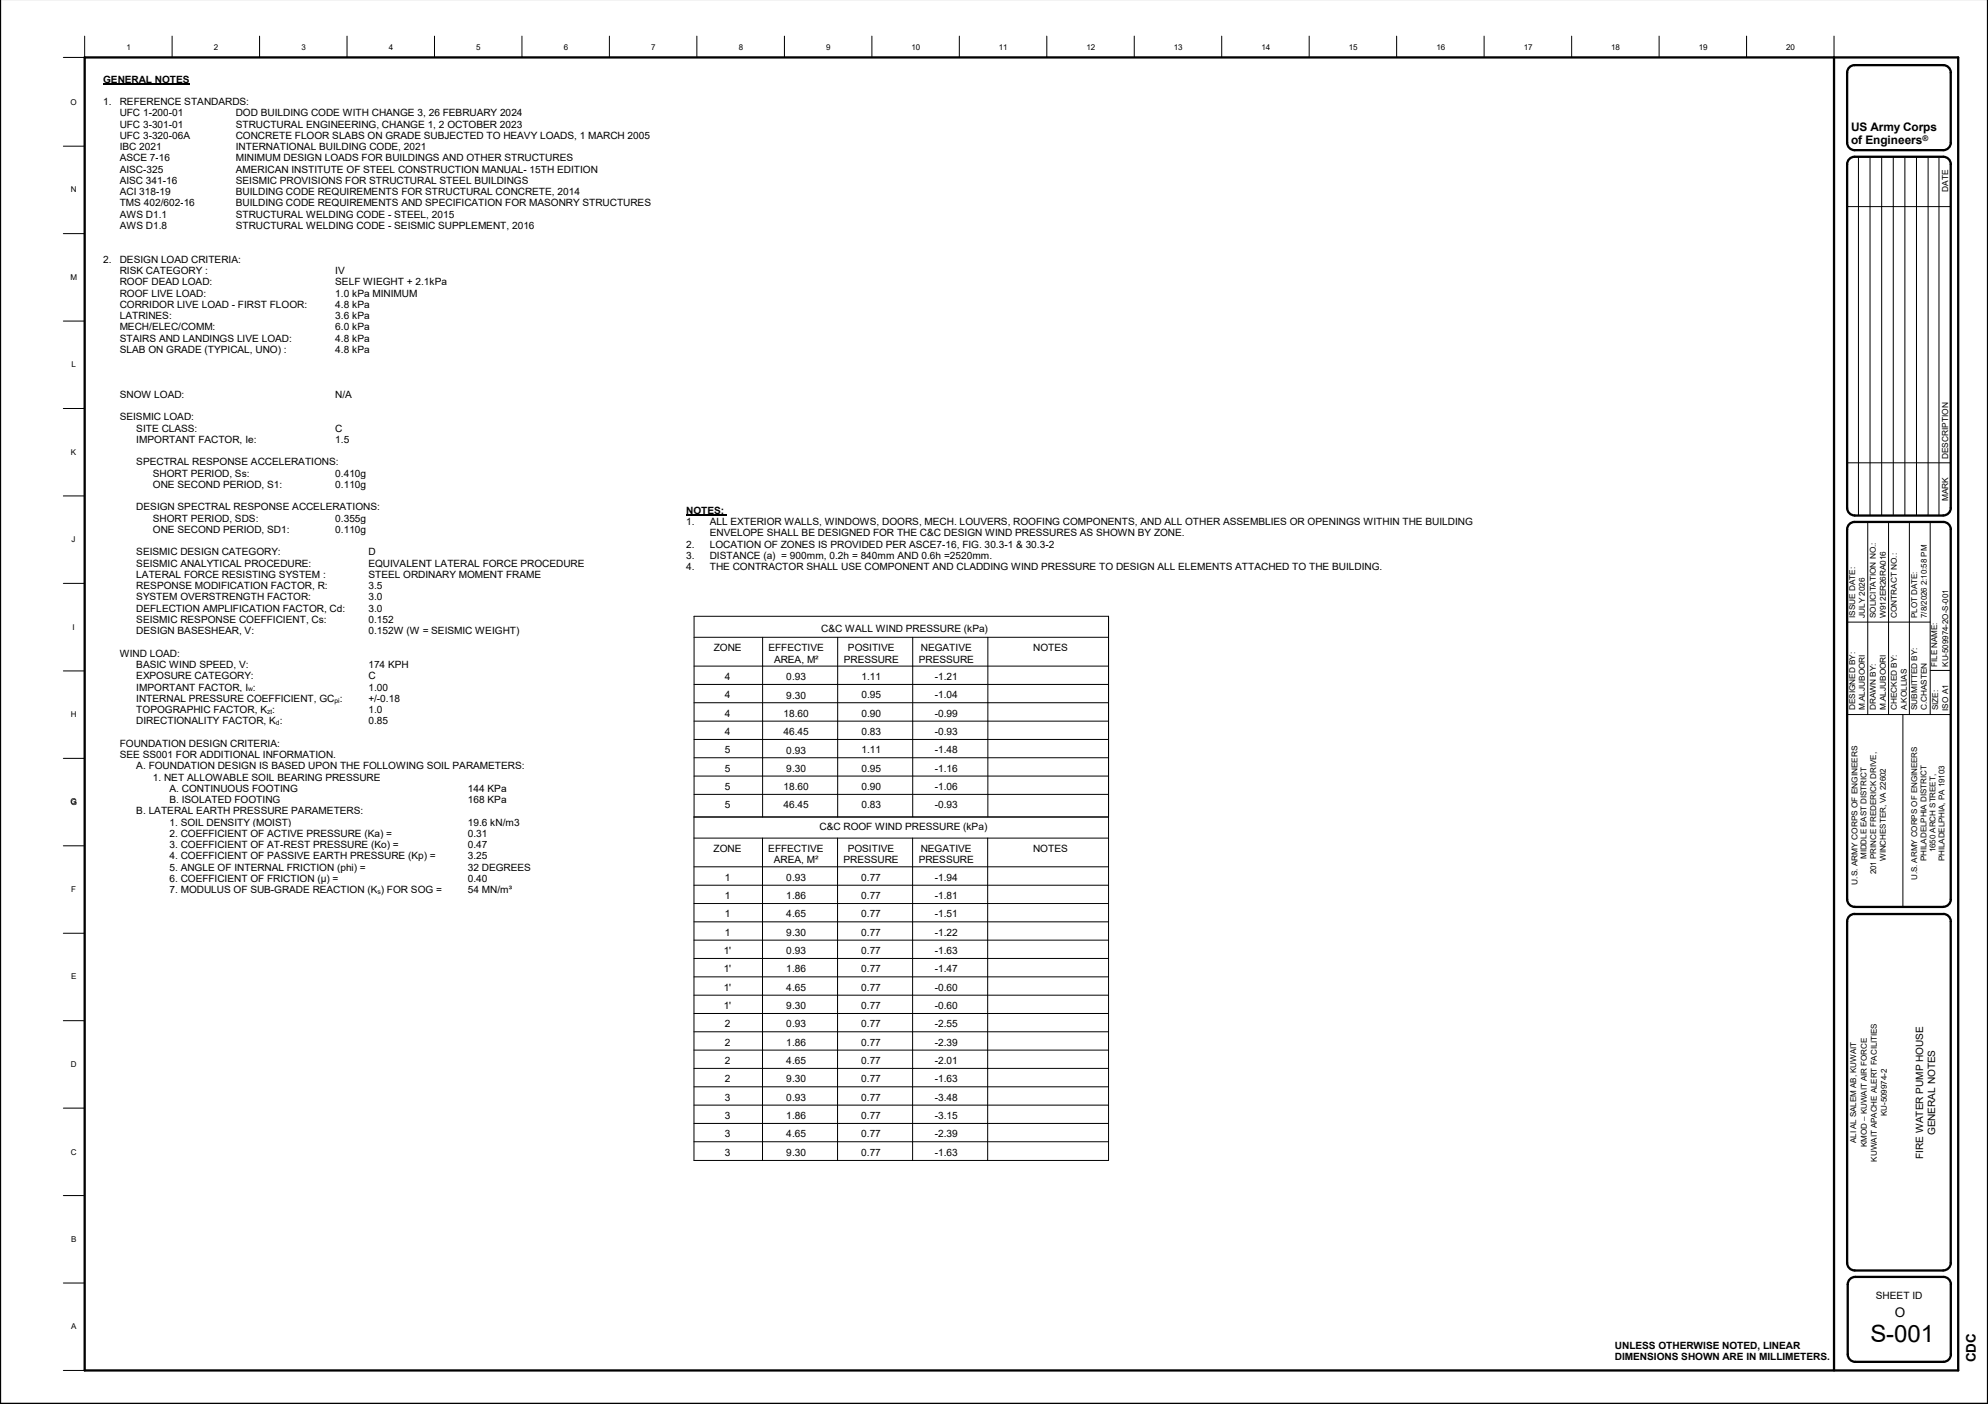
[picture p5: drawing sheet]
<svg xmlns="http://www.w3.org/2000/svg" width="841mm" height="594mm" viewBox="0 0 841 594" stroke-linecap="round" stroke-linejoin="round" font-family="sans-serif">
<defs><g id="words">
<text font-size="10.1" x="791.3" y="567.7">S-001</text>
<g font-size="5.6">
<text x="801.7" y="557.2">O</text>
<text x="835.9" y="576.4" transform="rotate(-90 835.9 576.4)">CDC</text>
</g>
<g font-size="5">
<text x="783.1" y="55.2">US Army Corps</text>
<text x="783.1" y="61.1">of Engineers</text>
</g>
<g font-size="4.3">
<text x="347.4" y="267.4">C&amp;C WALL WIND PRESSURE (kPa)</text>
<text x="302" y="275.5">ZONE</text>
<text x="437.1" y="275.5">NOTES</text>
<text x="306.7" y="287.7">4</text>
<text x="332.7" y="287.8">0.93</text>
<text x="364.4" y="287.7">1.11</text>
<text x="395.5" y="287.7">-1.21</text>
<text x="306.7" y="295.5">4</text>
<text x="332.7" y="295.6">9.30</text>
<text x="364.4" y="295.5">0.95</text>
<text x="395.5" y="295.5">-1.04</text>
<text x="306.7" y="303.2">4</text>
<text x="331.5" y="303.3">18.60</text>
<text x="364.4" y="303.2">0.90</text>
<text x="395.5" y="303.2">-0.99</text>
<text x="306.7" y="311">4</text>
<text x="331.5" y="311.1">46.45</text>
<text x="364.4" y="311">0.83</text>
<text x="395.5" y="311">-0.93</text>
<text x="306.7" y="318.8">5</text>
<text x="332.7" y="318.9">0.93</text>
<text x="364.4" y="318.8">1.11</text>
<text x="395.5" y="318.8">-1.48</text>
<text x="306.7" y="326.5">5</text>
<text x="332.7" y="326.6">9.30</text>
<text x="364.4" y="326.5">0.95</text>
<text x="395.5" y="326.5">-1.16</text>
<text x="306.7" y="334.3">5</text>
<text x="331.5" y="334.3">18.60</text>
<text x="364.4" y="334.3">0.90</text>
<text x="395.5" y="334.3">-1.06</text>
<text x="306.7" y="342">5</text>
<text x="331.5" y="342.1">46.45</text>
<text x="364.4" y="342">0.83</text>
<text x="395.5" y="342">-0.93</text>
<text x="346.7" y="351">C&amp;C ROOF WIND PRESSURE (kPa)</text>
<text x="301.9" y="360.5">ZONE</text>
<text x="437" y="360.5">NOTES</text>
<text x="306.6" y="372.7">1</text>
<text x="332.7" y="372.6">0.93</text>
<text x="364.3" y="372.7">0.77</text>
<text x="395.5" y="372.7">-1.94</text>
<text x="306.6" y="380.4">1</text>
<text x="332.7" y="380.4">1.86</text>
<text x="364.3" y="380.4">0.77</text>
<text x="395.5" y="380.4">-1.81</text>
<text x="306.6" y="388.2">1</text>
<text x="332.7" y="388.1">4.65</text>
<text x="364.3" y="388.2">0.77</text>
<text x="395.5" y="388.2">-1.51</text>
<text x="306.6" y="395.9">1</text>
<text x="332.7" y="395.9">9.30</text>
<text x="364.3" y="395.9">0.77</text>
<text x="395.5" y="395.9">-1.22</text>
<text x="306.2" y="403.7">1'</text>
<text x="332.7" y="403.6">0.93</text>
<text x="364.3" y="403.7">0.77</text>
<text x="395.5" y="403.7">-1.63</text>
<text x="306.2" y="411.4">1'</text>
<text x="332.7" y="411.4">1.86</text>
<text x="364.3" y="411.4">0.77</text>
<text x="395.5" y="411.4">-1.47</text>
<text x="306.2" y="419.2">1'</text>
<text x="332.7" y="419.1">4.65</text>
<text x="364.3" y="419.2">0.77</text>
<text x="395.5" y="419.2">-0.60</text>
<text x="306.2" y="427">1'</text>
<text x="332.7" y="426.9">9.30</text>
<text x="364.3" y="427">0.77</text>
<text x="395.5" y="427">-0.60</text>
<text x="306.6" y="434.7">2</text>
<text x="332.7" y="434.7">0.93</text>
<text x="364.3" y="434.7">0.77</text>
<text x="395.5" y="434.7">-2.55</text>
<text x="306.6" y="442.5">2</text>
<text x="332.7" y="442.4">1.86</text>
<text x="364.3" y="442.5">0.77</text>
<text x="395.5" y="442.5">-2.39</text>
<text x="306.6" y="450.2">2</text>
<text x="332.7" y="450.2">4.65</text>
<text x="364.3" y="450.2">0.77</text>
<text x="395.5" y="450.2">-2.01</text>
<text x="306.6" y="458">2</text>
<text x="332.7" y="457.9">9.30</text>
<text x="364.3" y="458">0.77</text>
<text x="395.5" y="458">-1.63</text>
<text x="306.6" y="465.8">3</text>
<text x="332.7" y="465.7">0.93</text>
<text x="364.3" y="465.8">0.77</text>
<text x="395.5" y="465.8">-3.48</text>
<text x="306.6" y="473.5">3</text>
<text x="332.7" y="473.4">1.86</text>
<text x="364.3" y="473.5">0.77</text>
<text x="395.5" y="473.5">-3.15</text>
<text x="306.6" y="481.2">3</text>
<text x="332.7" y="481.2">4.65</text>
<text x="364.3" y="481.2">0.77</text>
<text x="395.5" y="481.2">-2.39</text>
<text x="818.7" y="480.4" transform="rotate(-90 818.7 480.4)">GENERAL NOTES</text>
<text x="306.6" y="489">3</text>
<text x="332.7" y="489">9.30</text>
<text x="364.3" y="489">0.77</text>
<text x="395.5" y="489">-1.63</text>
<text x="813.6" y="490.3" transform="rotate(-90 813.6 490.3)">FIRE WATER PUMP HOUSE</text>
<text x="793.6" y="549.4">SHEET ID</text>
</g>
<g font-size="4.2">
<text x="43.6" y="34.9">GENERAL NOTES</text>
<text x="43.6" y="44.5">1.</text>
<text x="50.7" y="44.5">REFERENCE STANDARDS:</text>
<text x="50.7" y="49.3">UFC 1-200-01</text>
<text x="99.7" y="49.3">DOD BUILDING CODE WITH CHANGE 3, 26 FEBRUARY 2024</text>
<text x="50.7" y="54.1">UFC 3-301-01</text>
<text x="50.7" y="58.8">UFC 3-320-06A</text>
<text x="99.7" y="54.1">STRUCTURAL ENGINEERING, CHANGE 1, 2 OCTOBER 2023</text>
<text x="99.7" y="58.8">CONCRETE FLOOR SLABS ON GRADE SUBJECTED TO HEAVY LOADS, 1 MARCH 2005</text>
<text x="50.7" y="63.6">IBC 2021</text>
<text x="99.7" y="63.6">INTERNATIONAL BUILDING CODE, 2021</text>
<text x="50.7" y="68.3">ASCE 7-16</text>
<text x="99.7" y="68.3">MINIMUM DESIGN LOADS FOR BUILDINGS AND OTHER STRUCTURES</text>
<text x="50.7" y="73.1">AISC-325</text>
<text x="50.7" y="77.9">AISC 341-16</text>
<text x="99.7" y="73.1">AMERICAN INSTITUTE OF STEEL CONSTRUCTION MANUAL-</text>
<text x="99.7" y="77.9">SEISMIC PROVISIONS FOR STRUCTURAL STEEL BUILDINGS</text>
<text x="224.1" y="73.1">15TH EDITION</text>
<text x="50.7" y="82.6">ACI 318-19</text>
<text x="99.7" y="82.6">BUILDING CODE REQUIREMENTS FOR STRUCTURAL CONCRETE, 2014</text>
<text x="50.7" y="87.4">TMS 402/602-16</text>
<text x="99.7" y="87.4">BUILDING CODE REQUIREMENTS AND SPECIFICATION FOR MASONRY STRUCTURES</text>
<text x="50.7" y="92.2">AWS D1.1</text>
<text x="99.7" y="92.2">STRUCTURAL WELDING CODE -</text>
<text x="166.8" y="92.2">STEEL, 2015</text>
<text x="50.7" y="96.9">AWS D1.8</text>
<text x="99.7" y="96.9">STRUCTURAL WELDING CODE -</text>
<text x="166.8" y="96.9">SEISMIC SUPPLEMENT, 2016</text>
<text x="43.6" y="111.2">2.</text>
<text x="50.7" y="111.2">DESIGN LOAD CRITERIA:</text>
<text x="50.7" y="116">RISK CATEGORY :</text>
<text x="141.8" y="116">IV</text>
<text x="50.7" y="120.7">ROOF DEAD LOAD:</text>
<text x="50.7" y="125.5">ROOF LIVE LOAD:</text>
<text x="141.8" y="120.7">SELF WIEGHT + 2.1kPa</text>
<text x="141.8" y="125.5">1.0 kPa MINIMUM</text>
<text x="50.7" y="130.3">CORRIDOR LIVE LOAD -</text>
<text x="100.7" y="130.3">FIRST FLOOR:</text>
<text x="141.8" y="130.3">4.8 kPa</text>
<text x="50.7" y="135">LATRINES:</text>
<text x="141.8" y="135">3.6 kPa</text>
<text x="50.7" y="139.8">MECH/ELEC/COMM:</text>
<text x="141.8" y="139.8">6.0 kPa</text>
<text x="50.7" y="144.5">STAIRS AND LANDINGS LIVE LOAD:</text>
<text x="50.7" y="149.3">SLAB ON GRADE (TYPICAL, UNO) :</text>
<text x="141.8" y="144.5">4.8 kPa</text>
<text x="141.8" y="149.3">4.8 kPa</text>
<text x="50.7" y="168.4">SNOW LOAD:</text>
<text x="141.8" y="168.4">N/A</text>
<text x="50.7" y="177.9">SEISMIC LOAD:</text>
<text x="57.7" y="182.7">SITE CLASS:</text>
<text x="141.8" y="182.7">C</text>
<text x="57.7" y="187.4">IMPORTANT FACTOR, Ie:</text>
<text x="141.8" y="187.4">1.5</text>
<text x="57.7" y="196.9">SPECTRAL RESPONSE ACCELERATIONS:</text>
<text x="64.7" y="201.7">SHORT PERIOD, Ss:</text>
<text x="141.8" y="201.7">0.410g</text>
<text x="64.7" y="206.5">ONE SECOND PERIOD, S1:</text>
<text x="141.8" y="206.5">0.110g</text>
<text x="57.7" y="216">DESIGN SPECTRAL RESPONSE ACCELERATIONS:</text>
<text x="64.7" y="220.8">SHORT PERIOD, SDS:</text>
<text x="141.8" y="220.8">0.355g</text>
<text x="290.3" y="217.4">NOTES:</text>
<text x="64.7" y="225.5">ONE SECOND PERIOD, SD1:</text>
<text x="141.8" y="225.5">0.110g</text>
<text x="290.3" y="222.2">1.</text>
<text x="300.3" y="222.2">ALL EXTERIOR WALLS, WINDOWS, DOORS, MECH. LOUVERS, ROOFING COMPONENTS, AND ALL OTHER ASSEMBLIES OR OPENINGS WITHIN THE BUILDING</text>
<text x="300.3" y="227">ENVELOPE SHALL BE DESIGNED FOR THE C&amp;C DESIGN WIND PRESSURES AS SHOWN BY ZONE.</text>
<text x="290.3" y="231.7">2.</text>
<text x="300.3" y="231.7">LOCATION OF ZONES IS PROVIDED PER ASCE7-16, FIG. 30.3-1 &amp; 30.3-2</text>
<text x="57.7" y="235">SEISMIC DESIGN CATEGORY:</text>
<text x="57.7" y="239.8">SEISMIC ANALYTICAL PROCEDURE:</text>
<text x="155.8" y="235">D</text>
<text x="155.8" y="239.8">EQUIVALENT LATERAL FORCE PROCEDURE</text>
<text x="290.3" y="236.5">3.</text>
<text x="300.3" y="236.5">DISTANCE (a) = 900mm, 0.2h = 840mm AND 0.6h =2520mm.</text>
<text x="57.7" y="244.6">LATERAL FORCE RESISTING SYSTEM :</text>
<text x="155.8" y="244.6">STEEL ORDINARY MOMENT FRAME</text>
<text x="290.3" y="241.3">4.</text>
<text x="300.3" y="241.3">THE CONTRACTOR SHALL USE COMPONENT AND CLADDING WIND PRESSURE TO DESIGN ALL ELEMENTS ATTACHED TO THE BUILDING.</text>
<text x="57.7" y="249.3">RESPONSE MODIFICATION FACTOR, R:</text>
<text x="155.8" y="249.3">3.5</text>
<text x="57.7" y="254.1">SYSTEM OVERSTRENGTH FACTOR:</text>
<text x="155.8" y="254.1">3.0</text>
<text x="57.7" y="258.9">DEFLECTION AMPLIFICATION FACTOR, Cd:</text>
<text x="57.7" y="263.6">SEISMIC RESPONSE COEFFICIENT, Cs:</text>
<text x="155.8" y="258.9">3.0</text>
<text x="155.8" y="263.6">0.152</text>
<text x="57.7" y="268.4">DESIGN BASESHEAR, V:</text>
<text x="155.8" y="268.4">0.152W (W = SEISMIC WEIGHT)</text>
<text x="325.1" y="275.5">EFFECTIVE</text>
<text x="358.7" y="275.5">POSITIVE</text>
<text x="389.6" y="275.5">NEGATIVE</text>
<text x="50.7" y="277.9">WIND LOAD:</text>
<text x="327.4" y="280.3">AREA, M²</text>
<text x="357" y="280.3">PRESSURE</text>
<text x="388.7" y="280.3">PRESSURE</text>
<text x="57.7" y="282.7">BASIC WIND SPEED, V:</text>
<text x="57.7" y="287.4">EXPOSURE CATEGORY:</text>
<text x="155.8" y="282.7">174 KPH</text>
<text x="155.8" y="287.4">C</text>
<text x="57.7" y="292.2">IMPORTANT FACTOR, I</text>
<text x="106.9" y="292.2">:</text>
<text x="155.8" y="292.2">1.00</text>
<text x="57.7" y="297">INTERNAL PRESSURE COEFFICIENT, GC</text>
<text x="143.7" y="297">:</text>
<text x="155.8" y="297">+/-0.18</text>
<text x="57.7" y="301.7">TOPOGRAPHIC FACTOR, K</text>
<text x="115.1" y="301.7">:</text>
<text x="155.8" y="301.7">1.0</text>
<text x="57.7" y="306.5">DIRECTIONALITY FACTOR, K</text>
<text x="118.3" y="306.5">:</text>
<text x="155.8" y="306.5">0.85</text>
<text x="50.7" y="316">FOUNDATION DESIGN CRITERIA:</text>
<text x="50.7" y="320.8">SEE SS001 FOR ADDITIONAL INFORMATION.</text>
<text x="57.7" y="325.5">A. FOUNDATION DESIGN IS BASED UPON THE FOLLOWING SOIL PARAMETERS:</text>
<text x="64.7" y="330.3">1. NET ALLOWABLE SOIL BEARING PRESSURE</text>
<text x="71.7" y="335.1">A. CONTINUOUS FOOTING</text>
<text x="197.9" y="335.1">144 KPa</text>
<text x="71.7" y="339.8">B. ISOLATED FOOTING</text>
<text x="197.9" y="339.8">168 KPa</text>
<text x="57.7" y="344.6">B. LATERAL EARTH PRESSURE PARAMETERS:</text>
<text x="71.7" y="349.3">1. SOIL DENSITY (MOIST)</text>
<text x="197.9" y="349.3">19.6 kN/m3</text>
<text x="71.7" y="354.1">2. COEFFICIENT OF ACTIVE PRESSURE (Ka) =</text>
<text x="71.7" y="358.9">3. COEFFICIENT OF AT-REST PRESSURE (Ko) =</text>
<text x="197.9" y="354.1">0.31</text>
<text x="197.9" y="358.9">0.47</text>
<text x="71.7" y="363.6">4. COEFFICIENT OF PASSIVE EARTH PRESSURE (Kp) =</text>
<text x="197.9" y="363.6">3.25</text>
<text x="325" y="360.5">EFFECTIVE</text>
<text x="327.4" y="365.3">AREA, M²</text>
<text x="356.9" y="365.3">PRESSURE</text>
<text x="358.6" y="360.5">POSITIVE</text>
<text x="388.7" y="365.3">PRESSURE</text>
<text x="389.5" y="360.5">NEGATIVE</text>
<text x="71.7" y="368.4">5. ANGLE OF INTERNAL FRICTION (phi) =</text>
<text x="197.9" y="368.4">32 DEGREES</text>
<text x="71.7" y="373.2">6. COEFFICIENT OF FRICTION (µ) =</text>
<text x="71.7" y="377.9">7. MODULUS OF SUB-GRADE REACTION (K</text>
<text x="161.1" y="377.9">) FOR SOG =</text>
<text x="197.9" y="373.2">0.40</text>
<text x="197.9" y="377.9">54 MN/m³</text>
<text x="683.2" y="570.6">UNLESS OTHERWISE NOTED, LINEAR</text>
<text x="683.2" y="575.6">DIMENSIONS SHOWN ARE IN MILLIMETERS.</text>
</g>
<g font-size="3.5">
<text x="824.1" y="81.2" transform="rotate(-90 824.1 81.2)">DATE</text>
<text x="824.1" y="194.2" transform="rotate(-90 824.1 194.2)">DESCRIPTION</text>
<text x="824.1" y="212" transform="rotate(-90 824.1 212)">MARK</text>
</g>
<g font-size="3.4">
<text x="53.5" y="21.3">1</text>
<text x="90.5" y="21.3">2</text>
<text x="127.5" y="21.3">3</text>
<text x="164.5" y="21.3">4</text>
<text x="201.5" y="21.3">5</text>
<text x="238.5" y="21.3">6</text>
<text x="275.5" y="21.3">7</text>
<text x="312.5" y="21.3">8</text>
<text x="349.5" y="21.3">9</text>
<text x="385.6" y="21.3">10</text>
<text x="422.6" y="21.3">11</text>
<text x="459.7" y="21.3">12</text>
<text x="496.7" y="21.3">13</text>
<text x="533.7" y="21.3">14</text>
<text x="570.7" y="21.3">15</text>
<text x="607.7" y="21.3">16</text>
<text x="644.7" y="21.3">17</text>
<text x="681.7" y="21.3">18</text>
<text x="718.7" y="21.3">19</text>
<text x="755.7" y="21.3">20</text>
<text x="29.8" y="44.4">O</text>
<text x="29.9" y="81.4">N</text>
<text x="29.8" y="118.4">M</text>
<text x="30.2" y="155.4">L</text>
<text x="30" y="192.4">K</text>
<text x="30.3" y="229.4">J</text>
<text x="784.8" y="261.5" transform="rotate(-90 784.8 261.5)">ISSUE DATE:</text>
<text x="788.9" y="261.5" transform="rotate(-90 788.9 261.5)">JULY 2026</text>
<text x="793.6" y="261.5" transform="rotate(-90 793.6 261.5)">SOLICITATION NO.:</text>
<text x="797.8" y="261.5" transform="rotate(-90 797.8 261.5)">W912ER26RA016</text>
<text x="802.4" y="261.5" transform="rotate(-90 802.4 261.5)">CONTRACT NO.:</text>
<text x="811.1" y="261.5" transform="rotate(-90 811.1 261.5)">PLOT DATE:</text>
<text x="815.2" y="261.5" transform="rotate(-90 815.2 261.5)">7/8/2026 2:10:58 PM</text>
<text x="30.7" y="266.4">I</text>
<text x="819.6" y="282.1" transform="rotate(-90 819.6 282.1)">FILE NAME:</text>
<text x="824.1" y="282.1" transform="rotate(-90 824.1 282.1)">KU-509974-2O-S-001</text>
<text x="29.9" y="303.4">H</text>
<text x="784.8" y="300.5" transform="rotate(-90 784.8 300.5)">DESIGNED BY:</text>
<text x="788.9" y="300.5" transform="rotate(-90 788.9 300.5)">M.ALJUBOORI</text>
<text x="793.6" y="300.5" transform="rotate(-90 793.6 300.5)">DRAWN BY:</text>
<text x="797.8" y="300.5" transform="rotate(-90 797.8 300.5)">M.ALJUBOORI</text>
<text x="802.4" y="300.5" transform="rotate(-90 802.4 300.5)">CHECKED BY:</text>
<text x="806.6" y="300.5" transform="rotate(-90 806.6 300.5)">A.KOLLIAS</text>
<text x="811.1" y="300.5" transform="rotate(-90 811.1 300.5)">SUBMITTED BY:</text>
<text x="815.2" y="300.5" transform="rotate(-90 815.2 300.5)">C.CHASTEN</text>
<text x="820" y="300.5" transform="rotate(-90 820 300.5)">SIZE:</text>
<text x="824.1" y="300.7" transform="rotate(-90 824.1 300.7)">ISO A1</text>
<text x="29.8" y="340.4">G</text>
<text x="789.7" y="363.5" transform="rotate(-90 789.7 363.5)">MIDDLE EAST DISTRICT</text>
<text x="797.8" y="364.4" transform="rotate(-90 797.8 364.4)">WINCHESTER, VA 22602</text>
<text x="815" y="364.3" transform="rotate(-90 815 364.3)">PHILADELPHIA DISTRICT</text>
<text x="818.8" y="360.7" transform="rotate(-90 818.8 360.7)">1650 ARCH STREET,</text>
<text x="822.6" y="364.4" transform="rotate(-90 822.6 364.4)">PHILADELPHIA, PA 19103</text>
<text x="793.7" y="370" transform="rotate(-90 793.7 370)">201 PRINCE FREDERICK DRIVE,</text>
<text x="30.1" y="377.4">F</text>
<text x="785.8" y="374.3" transform="rotate(-90 785.8 374.3)">U.S. ARMY CORPS OF ENGINEERS</text>
<text x="811.1" y="372.4" transform="rotate(-90 811.1 372.4)">U.S. ARMY CORPS OF ENGINEERS</text>
<text x="30.1" y="414.4">E</text>
<text x="29.9" y="451.4">D</text>
<text x="798.3" y="472.2" transform="rotate(-90 798.3 472.2)">KU-509974-2</text>
<text x="785.2" y="483.7" transform="rotate(-90 785.2 483.7)">ALI AL SALEM AB, KUWAIT</text>
<text x="789.7" y="485.4" transform="rotate(-90 789.7 485.4)">KMOD – KUWAIT AIR FORCE</text>
<text x="30" y="488.6">C</text>
<text x="794" y="491.5" transform="rotate(-90 794 491.5)">KUWAIT APACHE ALERT FACILITIES</text>
<text x="30.1" y="525.5">B</text>
<text x="30.1" y="562.5">A</text>
</g>
<text font-size="3.3" x="813.3" y="59.6">®</text>
<g font-size="2.8">
<text x="105" y="292.6">w</text>
<text x="141.5" y="297.3">pi</text>
<text x="113" y="302.1">zt</text>
<text x="116.8" y="306.9">d</text>
<text x="159.7" y="378.3">s</text>
</g>
</g></defs>
<g fill="none" stroke="#000" stroke-width=".42">
<path d="M293.6 260.8h175.4v230.2h-175.4zM293.6 269.7h175.4M322.6 269.7v76M354.4 269.7v76M386.1 269.7v76M417.9 269.7v76M293.6 281.9h175.4M293.6 289.6h175.4M293.6 297.3h175.4M293.6 305.1h175.4M293.6 312.9h175.4M293.6 320.6h175.4"/>
<path d="M293.6 328.4h175.4M293.6 336.1h175.4M293.6 345.7h175.4M293.6 354.6h175.4M322.6 354.6v136.4M354.3 354.6v136.4M386.1 354.6v136.4M417.8 354.6v136.4M293.6 366.8h175.4M293.6 374.6h175.4M293.6 382.3h175.4M293.6 390.1h175.4"/>
<path d="M293.6 397.8h175.4M293.6 405.6h175.4M293.6 413.3h175.4M293.6 428.8h175.4M293.6 436.6h175.4M293.6 421.1h175.4M293.6 444.3h175.4M293.6 452.1h175.4M293.6 459.9h175.4M293.6 467.6h175.4M293.6 475.4h175.4M293.6 483.1h175.4"/>
</g>
<g fill="#fff">
<path d="M347.4 263.6h71.7v4.8h-71.7z"/>
<path d="M302 271.7h11.7v4.8h-11.7z"/>
<path d="M325.1 271.7h24.1v4.8h-24.1z"/>
<path d="M327.4 276.5h18.9v4.8h-18.9z"/>
<path d="M358.7 271.7h20.9v4.8h-20.9z"/>
<path d="M357 276.5h23.3v4.8h-23.3z"/>
<path d="M389.6 271.7h22.7v4.8h-22.7z"/>
<path d="M388.7 276.5h23.3v4.8h-23.3z"/>
<path d="M437.1 271.7h14.7v4.8h-14.7z"/>
<path d="M306.7 283.9h2.3v4.8h-2.3z"/>
<path d="M364.4 283.9h8.3v4.8h-8.3z"/>
<path d="M395.5 283.9h1.4v4.8h-1.4z"/>
<path d="M396.9 283.9h8.3v4.8h-8.3z"/>
<path d="M306.7 291.7h2.3v4.8h-2.3z"/>
<path d="M306.7 299.4h2.3v4.8h-2.3z"/>
<path d="M306.7 307.2h2.3v4.8h-2.3z"/>
<path d="M306.7 315h2.3v4.7h-2.3z"/>
<path d="M306.7 322.7h2.3v4.8h-2.3z"/>
<path d="M306.7 330.5h2.3v4.7h-2.3z"/>
<path d="M306.7 338.2h2.3v4.8h-2.3z"/>
<path d="M364.4 299.4h8.3v4.8h-8.3z"/>
<path d="M395.5 299.4h1.4v4.8h-1.4z"/>
<path d="M396.9 299.4h8.3v4.8h-8.3z"/>
<path d="M364.4 307.2h8.3v4.8h-8.3z"/>
<path d="M395.5 307.2h1.4v4.8h-1.4z"/>
<path d="M396.9 307.2h8.3v4.8h-8.3z"/>
<path d="M395.5 315h1.4v4.7h-1.4z"/>
<path d="M396.9 315h8.3v4.7h-8.3z"/>
<path d="M395.5 322.7h1.4v4.8h-1.4z"/>
<path d="M396.9 322.7h8.3v4.8h-8.3z"/>
<path d="M395.5 330.5h1.4v4.7h-1.4z"/>
<path d="M396.9 330.5h8.3v4.7h-8.3z"/>
<path d="M364.4 291.7h8.3v4.8h-8.3z"/>
<path d="M395.5 291.7h1.4v4.8h-1.4z"/>
<path d="M396.9 291.7h8.3v4.8h-8.3z"/>
<path d="M332.7 284h8.3v4.8h-8.3z"/>
<path d="M332.7 291.8h8.3v4.7h-8.3z"/>
<path d="M331.5 299.5h10.7v4.8h-10.7z"/>
<path d="M331.5 307.3h10.7v4.7h-10.7z"/>
<path d="M346.7 347.2h72.2v4.8h-72.2z"/>
<path d="M301.9 356.7h11.7v4.8h-11.7z"/>
<path d="M358.6 356.7h21v4.8h-21z"/>
<path d="M356.9 361.5h23.3v4.7h-23.3z"/>
<path d="M389.5 356.7h22.8v4.8h-22.8z"/>
<path d="M388.7 361.5h23.3v4.7h-23.3z"/>
<path d="M437 356.7h14.7v4.8h-14.7z"/>
<path d="M306.6 368.9h2.3v4.7h-2.3z"/>
<path d="M364.3 368.9h8.4v4.7h-8.4z"/>
<path d="M395.5 368.9h1.3v4.7h-1.3z"/>
<path d="M396.8 368.9h8.4v4.7h-8.4z"/>
<path d="M306.6 376.6h2.3v4.8h-2.3z"/>
<path d="M306.6 384.4h2.3v4.8h-2.3z"/>
<path d="M306.6 392.1h2.3v4.8h-2.3z"/>
<path d="M306.6 430.9h2.3v4.8h-2.3z"/>
<path d="M306.6 438.7h2.3v4.7h-2.3z"/>
<path d="M306.6 446.4h2.3v4.8h-2.3z"/>
<path d="M306.6 454.2h2.3v4.7h-2.3z"/>
<path d="M306.6 461.9h2.3v4.8h-2.3z"/>
<path d="M306.6 469.7h2.3v4.8h-2.3z"/>
<path d="M306.6 477.4h2.3v4.8h-2.3z"/>
<path d="M306.6 485.2h2.3v4.8h-2.3z"/>
<path d="M364.3 376.6h8.4v4.8h-8.4z"/>
<path d="M364.3 384.4h8.4v4.8h-8.4z"/>
<path d="M364.3 392.1h8.4v4.8h-8.4z"/>
<path d="M395.5 376.6h1.3v4.8h-1.3z"/>
<path d="M396.8 376.6h8.4v4.8h-8.4z"/>
<path d="M395.5 384.4h1.3v4.8h-1.3z"/>
<path d="M396.8 384.4h8.4v4.8h-8.4z"/>
<path d="M395.5 430.9h1.3v4.8h-1.3z"/>
<path d="M396.8 430.9h8.4v4.8h-8.4z"/>
<path d="M395.5 438.7h1.3v4.7h-1.3z"/>
<path d="M396.8 438.7h8.4v4.7h-8.4z"/>
<path d="M395.5 446.4h1.3v4.8h-1.3z"/>
<path d="M396.8 446.4h8.4v4.8h-8.4z"/>
<path d="M395.5 454.2h1.3v4.7h-1.3z"/>
<path d="M396.8 454.2h8.4v4.7h-8.4z"/>
<path d="M395.5 461.9h1.3v4.8h-1.3z"/>
<path d="M396.8 461.9h8.4v4.8h-8.4z"/>
<path d="M395.5 469.7h1.3v4.8h-1.3z"/>
<path d="M396.8 469.7h8.4v4.8h-8.4z"/>
<path d="M395.5 477.4h1.3v4.8h-1.3z"/>
<path d="M396.8 477.4h8.4v4.8h-8.4z"/>
<path d="M306.2 399.9h3.1v4.8h-3.1z"/>
<path d="M306.2 407.6h3.1v4.8h-3.1z"/>
<path d="M306.2 415.4h3.1v4.8h-3.1z"/>
<path d="M306.2 423.2h3.1v4.7h-3.1z"/>
<path d="M325 356.7h24.1v4.8h-24.1z"/>
<path d="M327.4 361.5h18.8v4.7h-18.8z"/>
<path d="M332.7 315h8.3v4.8h-8.3z"/>
<path d="M332.7 322.8h8.3v4.8h-8.3z"/>
<path d="M331.5 330.5h10.7v4.8h-10.7z"/>
<path d="M331.5 338.3h10.7v4.8h-10.7z"/>
<path d="M332.7 368.8h8.3v4.8h-8.3z"/>
<path d="M332.7 376.6h8.3v4.7h-8.3z"/>
<path d="M332.7 384.3h8.3v4.8h-8.3z"/>
<path d="M332.7 392.1h8.3v4.8h-8.3z"/>
<path d="M364.3 399.9h8.4v4.8h-8.4z"/>
<path d="M364.3 407.6h8.4v4.8h-8.4z"/>
<path d="M364.3 415.4h8.4v4.8h-8.4z"/>
<path d="M364.3 423.2h8.4v4.7h-8.4z"/>
<path d="M364.3 430.9h8.4v4.8h-8.4z"/>
<path d="M364.3 438.7h8.4v4.7h-8.4z"/>
<path d="M364.3 446.4h8.4v4.8h-8.4z"/>
<path d="M364.3 454.2h8.4v4.7h-8.4z"/>
<path d="M364.3 461.9h8.4v4.8h-8.4z"/>
<path d="M364.3 469.7h8.4v4.8h-8.4z"/>
<path d="M364.3 477.4h8.4v4.8h-8.4z"/>
<path d="M364.3 485.2h8.4v4.8h-8.4z"/>
<path d="M395.5 338.2h1.4v4.8h-1.4z"/>
<path d="M396.9 338.2h8.3v4.8h-8.3z"/>
<path d="M395.5 392.1h1.3v4.8h-1.3z"/>
<path d="M396.8 392.1h8.4v4.8h-8.4z"/>
<path d="M395.5 399.9h1.3v4.8h-1.3z"/>
<path d="M396.8 399.9h8.4v4.8h-8.4z"/>
<path d="M395.5 407.6h1.3v4.8h-1.3z"/>
<path d="M396.8 407.6h8.4v4.8h-8.4z"/>
<path d="M395.5 415.4h1.3v4.8h-1.3z"/>
<path d="M396.8 415.4h8.4v4.8h-8.4z"/>
<path d="M395.5 423.2h1.3v4.7h-1.3z"/>
<path d="M396.8 423.2h8.4v4.7h-8.4z"/>
<path d="M395.5 485.2h1.3v4.8h-1.3z"/>
<path d="M396.8 485.2h8.4v4.8h-8.4z"/>
<path d="M332.7 399.8h8.3v4.8h-8.3z"/>
<path d="M332.7 407.6h8.3v4.8h-8.3z"/>
<path d="M332.7 415.3h8.3v4.8h-8.3z"/>
<path d="M332.7 423.1h8.3v4.8h-8.3z"/>
<path d="M332.7 430.9h8.3v4.8h-8.3z"/>
<path d="M332.7 438.6h8.3v4.8h-8.3z"/>
<path d="M332.7 446.4h8.3v4.7h-8.3z"/>
<path d="M332.7 454.1h8.3v4.8h-8.3z"/>
<path d="M332.7 461.9h8.3v4.7h-8.3z"/>
<path d="M332.7 469.6h8.3v4.8h-8.3z"/>
<path d="M332.7 477.4h8.3v4.8h-8.3z"/>
<path d="M332.7 485.1h8.3v4.8h-8.3z"/>
<path d="M364.4 315h8.3v4.7h-8.3z"/>
<path d="M364.4 330.5h8.3v4.7h-8.3z"/>
<path d="M364.4 338.2h8.3v4.8h-8.3z"/>
<path d="M364.4 322.7h8.3v4.8h-8.3z"/>
</g>
<g fill="none" stroke="#000" stroke-width=".42">
<path d="M35.8 15.3v9h-9M72.8 15.3v9M109.8 15.3v9M146.8 15.3v9M183.8 15.3v9M220.8 15.3v9M257.8 15.3v9M294.8 15.3v9M331.9 15.3v9M368.9 15.3v9M405.8 15.3v9M442.8 15.3v9"/>
<path d="M479.8 15.3v9M516.8 15.3v9M553.8 15.3v9M590.8 15.3v9M627.8 15.3v9M664.9 15.3v9M701.9 15.3v9M738.9 15.3v9M775.9 15.3v9M26.8 61.9h9M786.2 66.3v151.8M791.1 66.3v151.8"/>
<path d="M796 66.3v151.8M800.9 66.3v151.8M805.9 66.3v151.8M810.8 66.3v151.8M815.7 66.3v151.8M820.3 66.3v151.8M26.8 98.8h9M781.4 87.4h43.8M26.8 135.8h9M26.8 172.8h9M781.4 195.8h43.8M26.8 209.8h9"/>
<path d="M790.2 220.9v81.4M799 220.9v81.4M807.8 220.9v81.4M816.6 220.9v81.4M26.8 246.8h9M781.4 263.2h35.2M26.8 283.9h9M816.6 283.7h8.6M781.4 302.3h43.8M805 302.3v81.5M26.8 320.9h9M26.8 357.9h9"/>
<path d="M26.8 394.9h9M26.8 431.9h9M26.8 468.9h9M26.8 505.9h9M26.8 542.9h9M26.8 579.9h9"/>
</g>
<g fill="none" stroke="#000" stroke-width=".97">
<path d="M0 0v594h841v-594M35.8 24.3h792.6v555.6h-792.6zM775.9 24.3v555.6M782.4 28.5l1-.7 1.2-.2h37.5a3.2 3.2 0 0 1 3.2 3.1l-.1 29.7a3.1 3.1 0 0 1-3.1 3.1h-37.5a3.2 3.2 0 0 1-3.2-3.1v-29.7l.3-1.2zM781.4 214.9a3.2 3.2 0 0 0 3.2 3.2M784.6 218.1h37.5M825.2 215l.1-145.5a3.2 3.2 0 0 0-3.2-3.2h-37.5a3.1 3.1 0 0 0-3.2 3.2v145.5M825.3 214.9a3.2 3.2 0 0 1-3.2 3.2M782.4 221.8l1-.7 1.2-.2h37.5a3.2 3.2 0 0 1 3.2 3.1v156.5a3.2 3.2 0 0 1-3.2 3.2h-37.5a3.2 3.2 0 0 1-3.2-3.2v-156.5l.3-1.2zM784.6 386.8h37.5M784.6 386.7a3.1 3.1 0 0 0-3.2 3.2M822.1 386.7a3.2 3.2 0 0 1 3.2 3.2"/>
<path d="M825.2 389.9l.1 144.5a3.2 3.2 0 0 1-3.2 3.1h-37.5a3.2 3.2 0 0 1-3.2-3.1v-144.5M822.1 540.3h-37.2a3.1 3.1 0 0 0-3.2 3.2v29.6a3.2 3.2 0 0 0 3.2 3.1h37.2M822.2 540.3a3.2 3.2 0 0 1 3.1 3.2M825.3 543.5v29.6M825.3 573.1a3.2 3.2 0 0 1-3.1 3.1"/>
</g>
<path d="M43.6 31h36.6v4.9h-36.6z" fill="#fff"/>
<path d="M43.6 35.4h36.6v.5h-36.6z" fill="#000"/>
<g fill="#fff">
<path d="M43.6 40.7h4.8v4.8h-4.8z"/>
<path d="M50.7 40.7h54.7v4.8h-54.7z"/>
<path d="M50.7 45.5h12.2v4.8h-12.2z"/>
<path d="M62.9 45.5h1.4v4.8h-1.4z"/>
<path d="M64.3 45.5h7.1v4.8h-7.1z"/>
<path d="M71.4 45.5h1.4v4.8h-1.4z"/>
<path d="M72.8 45.5h4.8v4.8h-4.8z"/>
<path d="M99.7 45.5h121.4v4.8h-121.4z"/>
<path d="M50.7 50.3h12.2v4.7h-12.2z"/>
<path d="M62.9 50.3h1.4v4.7h-1.4z"/>
<path d="M64.3 50.3h7.1v4.7h-7.1z"/>
<path d="M71.4 50.3h1.4v4.7h-1.4z"/>
<path d="M72.8 50.3h4.8v4.7h-4.8z"/>
<path d="M99.7 50.3h121.3v4.7h-121.3z"/>
<path d="M50.7 55h12.2v4.8h-12.2z"/>
<path d="M62.9 55h1.4v4.8h-1.4z"/>
<path d="M64.3 55h7.1v4.8h-7.1z"/>
<path d="M71.4 55h1.4v4.8h-1.4z"/>
<path d="M72.8 55h7.6v4.8h-7.6z"/>
<path d="M99.7 55h175.3v4.8h-175.3z"/>
<path d="M50.7 59.8h17.8v4.7h-17.8z"/>
<path d="M99.7 59.8h80.7v4.7h-80.7z"/>
<path d="M50.7 64.5h15.1v4.8h-15.1z"/>
<path d="M65.8 64.5h1.4v4.8h-1.4z"/>
<path d="M67.2 64.5h4.8v4.8h-4.8z"/>
<path d="M99.7 64.5h143.9v4.8h-143.9z"/>
<path d="M50.7 69.3h9.9v4.7h-9.9z"/>
<path d="M60.6 69.3h1.4v4.7h-1.4z"/>
<path d="M62 69.3h7.1v4.7h-7.1z"/>
<path d="M99.7 69.3h121.8v4.7h-121.8z"/>
<path d="M221.5 69.3h1.3v4.7h-1.3z"/>
<path d="M224.1 69.3h28.9v4.7h-28.9z"/>
<path d="M50.7 74h18.2v4.8h-18.2z"/>
<path d="M68.9 74h1.4v4.8h-1.4z"/>
<path d="M70.3 74h4.8v4.8h-4.8z"/>
<path d="M99.7 74h123.9v4.8h-123.9z"/>
<path d="M50.7 78.8h15.4v4.8h-15.4z"/>
<path d="M66.1 78.8h1.4v4.8h-1.4z"/>
<path d="M67.5 78.8h4.7v4.8h-4.7z"/>
<path d="M99.7 78.8h145.7v4.8h-145.7z"/>
<path d="M50.7 83.6h25.6v4.8h-25.6z"/>
<path d="M76.3 83.6h1.4v4.8h-1.4z"/>
<path d="M77.7 83.6h4.8v4.8h-4.8z"/>
<path d="M99.7 83.6h176.9v4.8h-176.9z"/>
<path d="M50.7 88.4h20.1v4.7h-20.1z"/>
<path d="M99.7 88.4h64.5v4.7h-64.5z"/>
<path d="M164.2 88.4h1.4v4.7h-1.4z"/>
<path d="M166.8 88.4h25.4v4.7h-25.4z"/>
<path d="M50.7 93.1h20.1v4.8h-20.1z"/>
<path d="M99.7 93.1h64.5v4.8h-64.5z"/>
<path d="M164.2 93.1h1.4v4.8h-1.4z"/>
<path d="M166.8 93.1h59.4v4.8h-59.4z"/>
<path d="M43.6 107.4h3.6v4.7h-3.6z"/>
<path d="M50.7 107.4h52.4v4.7h-52.4z"/>
<path d="M50.7 112.1h37.3v4.8h-37.3z"/>
<path d="M141.8 112.1h5.3v4.8h-5.3z"/>
<path d="M50.7 116.9h39.1v4.8h-39.1z"/>
<path d="M141.8 116.9h47.3v4.8h-47.3z"/>
<path d="M50.7 121.7h37.8v4.8h-37.8z"/>
<path d="M141.8 121.7h34.8v4.8h-34.8z"/>
<path d="M50.7 126.5h47.4v4.7h-47.4z"/>
<path d="M98.1 126.5h1.4v4.7h-1.4z"/>
<path d="M100.7 126.5h30.5v4.7h-30.5z"/>
<path d="M141.8 126.5h14.6v4.7h-14.6z"/>
<path d="M50.7 131.2h22v4.8h-22z"/>
<path d="M141.8 131.2h14.6v4.8h-14.6z"/>
<path d="M50.7 136h40.4v4.7h-40.4z"/>
<path d="M141.8 136h14.6v4.7h-14.6z"/>
<path d="M50.7 140.7h72.8v4.8h-72.8z"/>
<path d="M141.8 140.7h14.6v4.8h-14.6z"/>
<path d="M50.7 145.5h70.5v4.7h-70.5z"/>
<path d="M141.8 145.5h14.6v4.7h-14.6z"/>
<path d="M50.7 164.6h27.4v4.7h-27.4z"/>
<path d="M141.8 164.6h7.1v4.7h-7.1z"/>
<path d="M50.7 174.1h31.4v4.8h-31.4z"/>
<path d="M57.7 178.9h25.8v4.7h-25.8z"/>
<path d="M141.8 178.9h3.1v4.7h-3.1z"/>
<path d="M57.7 183.6h50.8v4.8h-50.8z"/>
<path d="M141.8 183.6h6v4.8h-6z"/>
<path d="M57.7 193.1h85.6v4.8h-85.6z"/>
<path d="M64.7 197.9h40.9v4.7h-40.9z"/>
<path d="M141.8 197.9h13.1v4.7h-13.1z"/>
<path d="M64.7 202.6h54.8v4.8h-54.8z"/>
<path d="M141.8 202.6h13.1v4.8h-13.1z"/>
<path d="M57.7 212.2h103v4.8h-103z"/>
<path d="M64.7 217h44.6v4.7h-44.6z"/>
<path d="M141.8 217h13.1v4.7h-13.1z"/>
<path d="M64.7 221.7h57.8v4.8h-57.8z"/>
<path d="M141.8 221.7h13.1v4.8h-13.1z"/>
<path d="M57.7 231.2h61.1v4.8h-61.1z"/>
<path d="M155.8 231.2h3.1v4.8h-3.1z"/>
<path d="M57.7 236h74.1v4.7h-74.1z"/>
<path d="M155.8 236h91.5v4.7h-91.5z"/>
<path d="M57.7 240.7h80.1v4.8h-80.1z"/>
<path d="M155.8 240.7h73.1v4.8h-73.1z"/>
<path d="M57.7 245.5h80.9v4.8h-80.9z"/>
<path d="M155.8 245.5h6v4.8h-6z"/>
<path d="M57.7 250.3h73.9v4.8h-73.9z"/>
<path d="M155.8 250.3h6v4.8h-6z"/>
<path d="M57.7 255.1h88.3v4.7h-88.3z"/>
<path d="M155.8 255.1h6v4.7h-6z"/>
<path d="M57.7 259.8h80.5v4.8h-80.5z"/>
<path d="M155.8 259.8h10.8v4.8h-10.8z"/>
<path d="M57.7 264.6h49.9v4.7h-49.9z"/>
<path d="M155.8 264.6h64v4.7h-64z"/>
<path d="M50.7 274.1h25.4v4.7h-25.4z"/>
<path d="M57.7 278.8h47.5v4.8h-47.5z"/>
<path d="M155.8 278.8h17.1v4.8h-17.1z"/>
<path d="M57.7 283.6h49.7v4.8h-49.7z"/>
<path d="M155.8 283.6h3.1v4.8h-3.1z"/>
<path d="M57.7 288.4h47.3v4.8h-47.3z"/>
<path d="M104.9 288.4h2.1v4.8h-2.1z"/>
<path d="M106.9 288.4h1.2v4.8h-1.2z"/>
<path d="M155.8 288.4h8.4v4.8h-8.4z"/>
<path d="M57.7 293.2h83.8v4.7h-83.8z"/>
<path d="M141.5 293.2h2.2v4.7h-2.2z"/>
<path d="M143.7 293.2h1.2v4.7h-1.2z"/>
<path d="M155.8 293.2h3.7v4.7h-3.7z"/>
<path d="M159.5 293.2h1.4v4.7h-1.4z"/>
<path d="M160.9 293.2h8.3v4.7h-8.3z"/>
<path d="M57.7 297.9h55.3v4.8h-55.3z"/>
<path d="M113 297.9h2.1v4.8h-2.1z"/>
<path d="M115.1 297.9h1.2v4.8h-1.2z"/>
<path d="M155.8 297.9h6v4.8h-6z"/>
<path d="M57.7 302.7h59.1v4.7h-59.1z"/>
<path d="M116.8 302.7h1.5v4.7h-1.5z"/>
<path d="M118.3 302.7h1.2v4.7h-1.2z"/>
<path d="M155.8 302.7h8.4v4.7h-8.4z"/>
<path d="M50.7 312.2h67.7v4.7h-67.7z"/>
<path d="M50.7 316.9h92.6v4.8h-92.6z"/>
<path d="M57.7 321.7h164.3v4.8h-164.3z"/>
<path d="M64.7 326.5h96.3v4.8h-96.3z"/>
<path d="M71.7 331.3h55.5v4.7h-55.5z"/>
<path d="M197.9 331.3h16.4v4.7h-16.4z"/>
<path d="M71.7 336h48.1v4.8h-48.1z"/>
<path d="M197.9 336h16.4v4.8h-16.4z"/>
<path d="M57.7 340.8h96v4.7h-96z"/>
<path d="M71.7 345.5h51.5v4.8h-51.5z"/>
<path d="M197.9 345.5h22v4.8h-22z"/>
<path d="M71.7 350.3h95.3v4.7h-95.3z"/>
<path d="M197.9 350.3h8.3v4.7h-8.3z"/>
<path d="M71.7 355h46.8v4.8h-46.8z"/>
<path d="M118.5 355h1.4v4.8h-1.4z"/>
<path d="M119.9 355h50v4.8h-50z"/>
<path d="M197.9 355h8.3v4.8h-8.3z"/>
<path d="M71.7 359.8h113.8v4.8h-113.8z"/>
<path d="M197.9 359.8h8.3v4.8h-8.3z"/>
<path d="M71.7 364.6h84.2v4.8h-84.2z"/>
<path d="M197.9 364.6h26.8v4.8h-26.8z"/>
<path d="M71.7 369.4h72.7v4.7h-72.7z"/>
<path d="M197.9 369.4h8.3v4.7h-8.3z"/>
<path d="M71.7 374.1h42.9v4.8h-42.9z"/>
<path d="M114.6 374.1h1.4v4.8h-1.4z"/>
<path d="M116 374.1h43.7v4.8h-43.7z"/>
<path d="M159.7 374.1h1.4v4.8h-1.4z"/>
<path d="M161.1 374.1h28.2v4.8h-28.2z"/>
<path d="M197.9 374.1h18.8v4.8h-18.8z"/>
<path d="M290.3 213.4h17.3v5h-17.3z"/>
</g>
<path d="M290.3 217.9h17.3v.5h-17.3z" fill="#000"/>
<g fill="#fff">
<path d="M290.3 218.4h4.8v4.8h-4.8z"/>
<path d="M300.3 218.4h316.5v4.8h-316.5z"/>
<path d="M616.8 218.4h7.5v4.8h-7.5z"/>
<path d="M300.3 223.2h200.9v4.7h-200.9z"/>
<path d="M290.3 227.9h4.8v4.8h-4.8z"/>
<path d="M300.3 227.9h98.3v4.8h-98.3z"/>
<path d="M398.6 227.9h1.4v4.8h-1.4z"/>
<path d="M400 227.9h24.9v4.8h-24.9z"/>
<path d="M424.9 227.9h1.4v4.8h-1.4z"/>
<path d="M426.3 227.9h16v4.8h-16z"/>
<path d="M442.3 227.9h1.4v4.8h-1.4z"/>
<path d="M443.7 227.9h2.3v4.8h-2.3z"/>
<path d="M290.3 232.7h4.8v4.7h-4.8z"/>
<path d="M300.3 232.7h120.7v4.7h-120.7z"/>
<path d="M290.3 237.4h4.8v4.8h-4.8z"/>
<path d="M300.3 237.4h288.1v4.8h-288.1z"/>
</g>
<use href="#words"/>
</svg>
